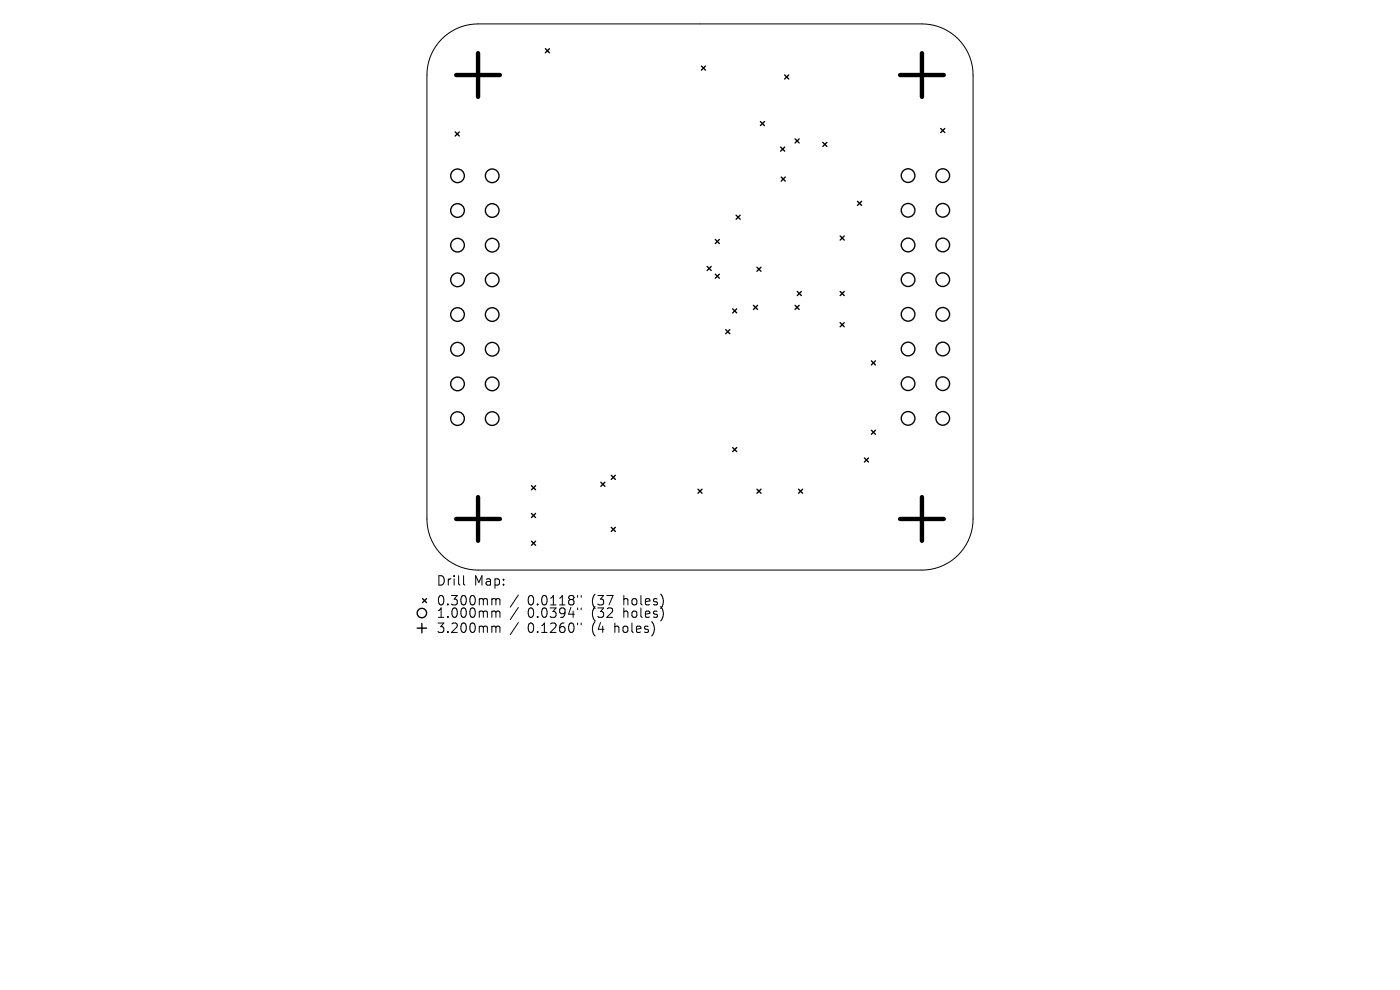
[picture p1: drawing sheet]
<svg xmlns="http://www.w3.org/2000/svg" width="297mm" height="210mm" viewBox="0 0 297 210" stroke-linecap="round" stroke-linejoin="round" font-family="sans-serif">
<defs><g id="words">
<g font-size="2.8">
<text x="92.5" y="124.5">Drill</text>
<text x="100.5" y="124.5">Map:</text>
<text x="92.5" y="128.7">0.300mm</text>
<text x="92.5" y="131.3">1.000mm</text>
<text x="111.9" y="128.7">0.0118&quot;</text>
<text x="111.9" y="131.3">0.0394&quot;</text>
<text x="125.7" y="128.7">(37</text>
<text x="125.7" y="131.3">(32</text>
<text x="132.5" y="128.7">holes)</text>
<text x="132.5" y="131.3">holes)</text>
<text x="92.5" y="134.5">3.200mm</text>
<text x="111.9" y="134.5">0.1260&quot;</text>
<text x="125.7" y="134.5">(4</text>
<text x="130.6" y="134.5">holes)</text>
</g>
</g></defs>
<g fill="none" stroke="#000" stroke-width=".21">
<path d="M93.7 8.2a10.8 10.8 0 0 1 7.7-3.1h94.2a10.8 10.8 0 0 1 10.8 10.8v94.2a10.8 10.8 0 0 1-10.8 10.8h-94.2a10.8 10.8 0 0 1-10.8-10.8v-94.2a10.8 10.8 0 0 1 3.1-7.7zM98.3 122.1v1.7l.3 .3M104.6 127h.3l.3 .3M104.6 129.6h.3l.3 .3M104.6 132.8h.3l.3 .3M105.2 127.3l.3-.3 .5 .1 .1 1.2M105.2 127.3v1M105.2 129.9v1.1M105.2 133.1v1.1M105.2 129.9l.3-.3 .5 .1 .1 1.3M105.2 133.1l.3-.3 .5 .1 .1 1.3M110 126.2l-1.8 2.6"/>
<path d="M110 128.9l-1.8 2.5M110 132.1l-1.8 2.5M122.5 126.3v.4M122.5 129v.3M122.5 132.2v.3M123.3 126.3v.4M123.3 129v.3M123.3 132.2v.3"/>
</g>
<g fill="none" stroke="#000" stroke-width=".29">
<path d="M115.7 10.3l.9 .9M116.6 10.3l-.9 .9M148.8 14l.9 .9M149.7 14l-.9 .9M166.5 15.9l.8 .9M167.3 15.9l-.8 .9M96.6 28l.8 .9M97.4 28l-.8 .9M161.3 25.8l.9 .9M162.2 25.8l-.9 .9M165.6 31.2l.9 .9M165.7 37.6l.9 .8"/>
<path d="M166.5 31.2l-.9 .9M166.6 37.6l-.9 .8M168.7 29.5l.8 .8M169.5 29.5l-.8 .8M174.6 30.2l.8 .9M175.4 30.2l-.8 .9M199.6 27.3l.8 .8M200.4 27.3l-.8 .8M150 56.5l.9 .9M150.9 56.5l-.9 .9M151.7 50.8l.9 .9M151.7 58.2l.9 .8"/>
<path d="M152.6 50.8l-.9 .9M152.6 58.2l-.9 .8M156.2 45.6l.8 .9M157 45.6l-.8 .9M160.6 56.7l.8 .9M161.4 56.7l-.8 .9M178.2 50.1l.9 .8M179.1 50.1l-.9 .8M181.9 42.7l.9 .9M182.8 42.7l-.9 .9M154 69.9l.8 .9M154.8 69.9l-.8 .9"/>
<path d="M155.4 65.5l.9 .9M156.3 65.5l-.9 .9M159.8 64.8l.9 .8M160.7 64.8l-.9 .8M168.7 64.8l.8 .8M169.1 61.8l.9 .9M169.5 64.8l-.8 .8M170 61.8l-.9 .9M178.2 61.8l.9 .9M178.2 68.5l.9 .8M179.1 61.8l-.9 .9M179.1 68.5l-.9 .8"/>
<path d="M184.9 76.5l.8 .9M185.7 76.5l-.8 .9M155.4 94.9l.9 .9M156.3 94.9l-.9 .9M183.4 97.1l.8 .9M184.2 97.1l-.8 .9M184.9 91.3l.8 .8M185.7 91.3l-.8 .8M112.8 103l.8 .9M112.8 108.9l.8 .9M112.8 114.8l.8 .9M113.6 103l-.8 .9"/>
<path d="M113.6 108.9l-.8 .9M113.6 114.8l-.8 .9M127.5 102.3l.8 .9M128.3 102.3l-.8 .9M129.7 100.8l.8 .9M129.7 111.9l.8 .8M130.5 100.8l-.8 .9M130.5 111.9l-.8 .8M148.1 103.8l.8 .8M148.9 103.8l-.8 .8M160.6 103.8l.8 .8M161.4 103.8l-.8 .8"/>
<path d="M169.4 103.8l.9 .8M170.3 103.8l-.9 .8M88.5 133.2h2M89.5 132.2v2M89.6 127l.9 .8M90.5 127l-.9 .8"/>
<circle cx="97.1" cy="37.3" r="1.45"/>
<circle cx="104.4" cy="37.3" r="1.45"/>
<circle cx="192.6" cy="37.3" r="1.45"/>
<circle cx="200" cy="37.3" r="1.45"/>
<circle cx="97.1" cy="52" r="1.45"/>
<circle cx="97.1" cy="59.4" r="1.45"/>
<circle cx="97.1" cy="44.7" r="1.45"/>
<circle cx="104.4" cy="52" r="1.45"/>
<circle cx="104.4" cy="59.4" r="1.45"/>
<circle cx="104.4" cy="44.7" r="1.45"/>
<circle cx="192.6" cy="52" r="1.45"/>
<circle cx="192.6" cy="59.3" r="1.45"/>
<circle cx="192.6" cy="44.6" r="1.45"/>
<circle cx="200" cy="52" r="1.45"/>
<circle cx="200" cy="59.3" r="1.45"/>
<circle cx="200" cy="44.6" r="1.45"/>
<circle cx="97.1" cy="74.1" r="1.45"/>
<circle cx="97.1" cy="66.7" r="1.45"/>
<circle cx="104.4" cy="74.1" r="1.45"/>
<circle cx="104.4" cy="66.7" r="1.45"/>
<circle cx="192.6" cy="74" r="1.45"/>
<circle cx="192.6" cy="66.7" r="1.45"/>
<circle cx="200" cy="74" r="1.45"/>
<circle cx="200" cy="66.7" r="1.45"/>
<circle cx="97.1" cy="88.8" r="1.45"/>
<circle cx="97.1" cy="81.4" r="1.45"/>
<circle cx="104.4" cy="81.4" r="1.45"/>
<circle cx="104.4" cy="88.8" r="1.45"/>
<circle cx="192.6" cy="81.4" r="1.45"/>
<circle cx="192.6" cy="88.8" r="1.45"/>
<circle cx="200" cy="81.4" r="1.45"/>
<circle cx="200" cy="88.8" r="1.45"/>
<circle cx="89.5" cy="130" r="1"/>
</g>
<path d="M96.8 15.9h9.3M101.4 11.3v9.3M191 15.9h9.2M195.6 11.3v9.3M96.8 110.1h9.3M101.4 105.5v9.2M191 110.1h9.2M195.6 105.5v9.2" fill="none" stroke="#000" stroke-width=".93"/>
<use href="#words"/>
</svg>
